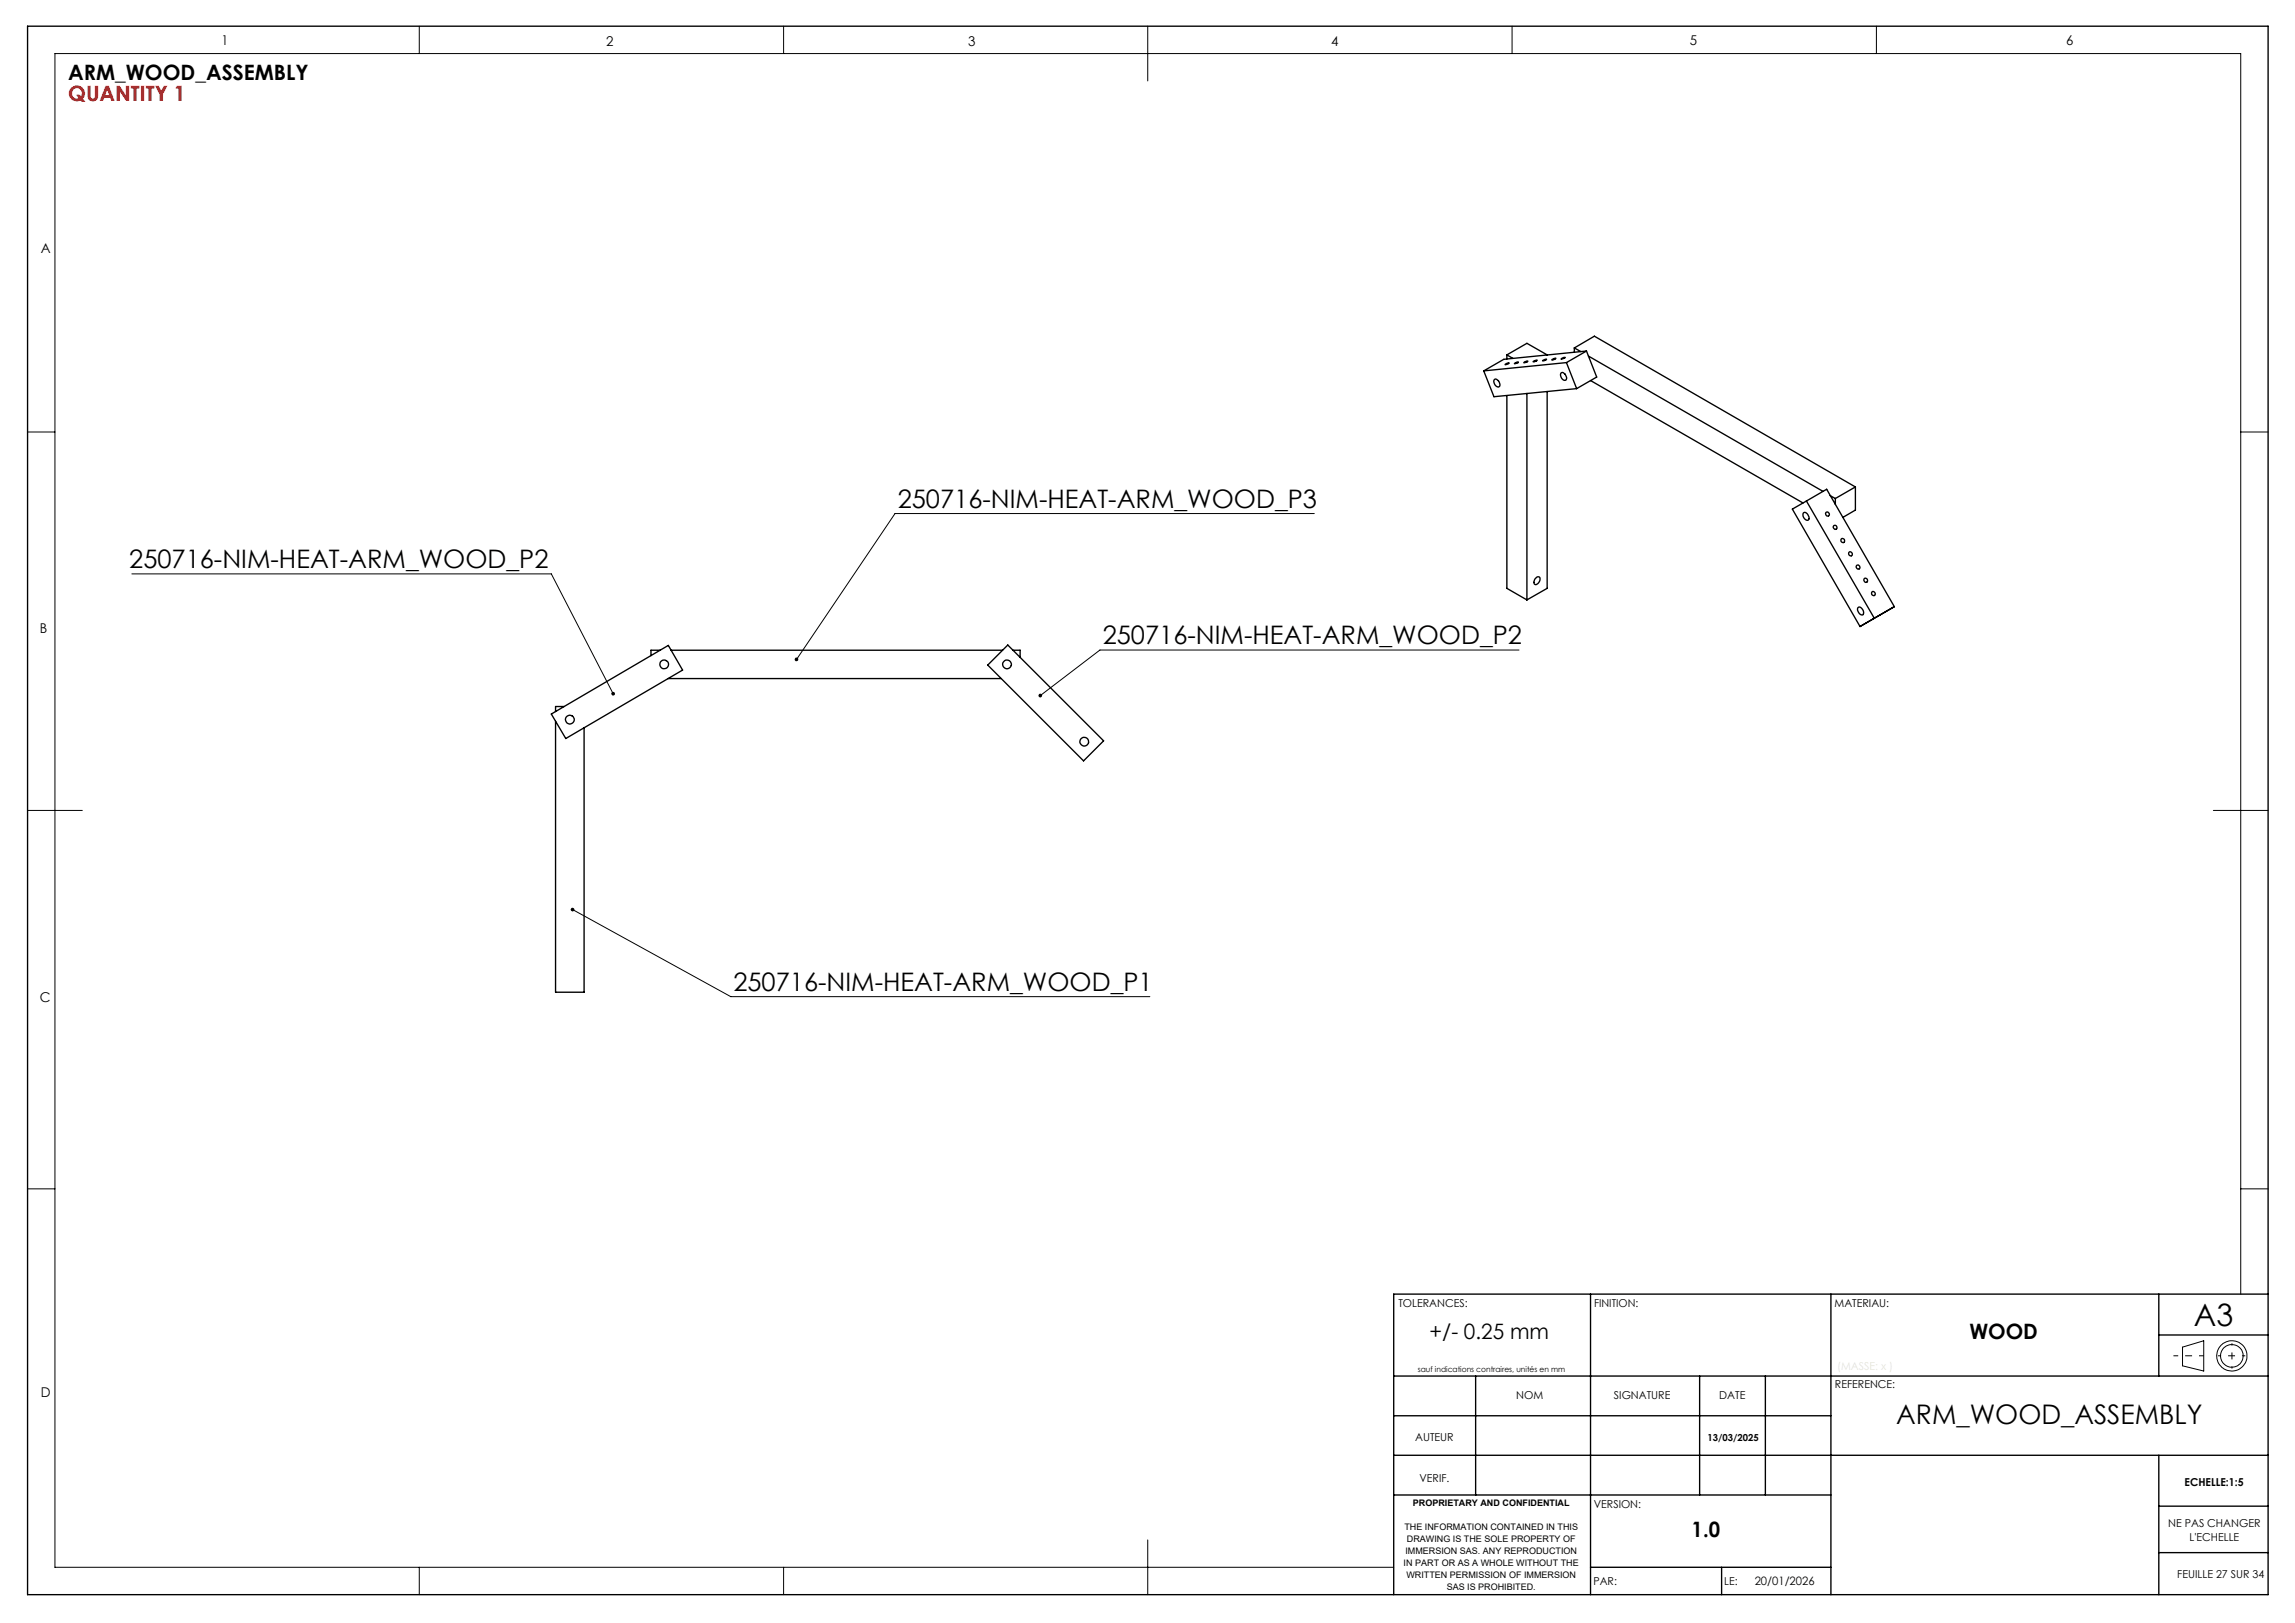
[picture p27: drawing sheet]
<svg xmlns="http://www.w3.org/2000/svg" width="420mm" height="297mm" viewBox="0 0 420 297" stroke-linecap="round" stroke-linejoin="round" font-family="sans-serif">
<defs><g id="words">
<text font-size="5.6" x="401.5" y="242.6">A3</text>
<text font-size="4.9" x="347" y="260.7">ARM_WOOD_ASSEMBLY</text>
<g font-size="4.7">
<text x="164.3" y="92.9">250716-NIM-HEAT-ARM_WOOD_P3</text>
<text x="23.6" y="104">250716-NIM-HEAT-ARM_WOOD_P2</text>
<text x="201.8" y="117.9">250716-NIM-HEAT-ARM_WOOD_P2</text>
<text x="134.2" y="181.3">250716-NIM-HEAT-ARM_WOOD_P1</text>
</g>
<g font-size="3.9">
<text x="12.5" y="14.7">ARM_WOOD_ASSEMBLY</text>
<text x="261.6" y="245">+/- 0.25 mm</text>
<text x="360.4" y="245">WOOD</text>
<text x="309.6" y="281.3">1.0</text>
</g>
<text font-size="3.9" fill="#f00" x="12.5" y="18.6">QUANTITY 1</text>
<g font-size="2.5">
<text x="40.5" y="8.2">1</text>
<text x="110.9" y="8.4">2</text>
<text x="177.2" y="8.4">3</text>
<text x="243.6" y="8.4">4</text>
<text x="309.3" y="8.2">5</text>
<text x="378.1" y="8.2">6</text>
<text x="7.4" y="46.4">A</text>
<text x="7.3" y="115.8">B</text>
<text x="7.3" y="183.3">C</text>
<text x="7.5" y="255.6">D</text>
</g>
<text font-size="2.1" x="321.1" y="290.1">20/01/2026</text>
<g font-size="2">
<text x="255.9" y="239.1">TOLERANCES:</text>
<text x="291.7" y="239.1">FINITION:</text>
<text x="335.7" y="239.1">MATERIAU:</text>
<text x="277.5" y="256.1">NOM</text>
<text x="295.4" y="256.1">SIGNATURE</text>
<text x="314.6" y="256.1">DATE</text>
<text x="335.8" y="254">REFERENCE:</text>
<text x="259" y="263.6">AUTEUR</text>
<text x="259.8" y="271.2">VERIF.</text>
<text x="291.7" y="276">VERSION:</text>
<text x="399.8" y="272">ECHELLE:1:5</text>
<text x="396.8" y="279.5">NE PAS CHANGER</text>
<text x="400.7" y="282">L'ECHELLE</text>
<text x="291.6" y="290.1">PAR:</text>
<text x="315.5" y="290.1">LE:</text>
<text x="398.5" y="288.7">FEUILLE 27 SUR 34</text>
</g>
<text font-size="1.8" x="312.5" y="263.7">13/03/2025</text>
<g font-size="1.6">
<text x="258.6" y="275.6">PROPRIETARY AND CONFIDENTIAL</text>
<text x="257" y="280">THE INFORMATION CONTAINED IN THIS</text>
<text x="256.9" y="286.6">IN PART OR AS A WHOLE WITHOUT THE</text>
<text x="257.2" y="284.4">IMMERSION SAS. ANY REPRODUCTION</text>
<text x="257.5" y="282.2">DRAWING IS THE SOLE PROPERTY OF</text>
<text x="257.4" y="288.8">WRITTEN PERMISSION OF IMMERSION</text>
<text x="264.8" y="291">SAS IS PROHIBITED.</text>
</g>
<text font-size="1.4" x="259.5" y="251">sauf indications contraires, unités en mm</text>
</g></defs>
<g fill="none" stroke="#000" stroke-width=".25">
<path d="M5 4.8h410.1v287h-410.1zM271.5 67.9l1.9 4.7 15.1-1.5M273.5 69.5a.87 .87 0 0 1 1 1v.2a.7 .7 0 0 1-.8-.1 .7 .7 0 0 1-.3-.6zM275.5 66.6a.48 .48 0 0 1 .7-.1l-.8 .2zM275.8 64.9v.8M275.8 72.4v35.3l3.6 2.1M275.8 64.9l1.1 .7M275.8 64.9l3.6-2.1 3.7 2.1M277.1 66.5l.8-.3-.1 .2zM278.9 66.3l.5-.2h.2l-.2 .2zM279.4 72v37.8M280.6 66.2l.7-.3-.2 .2z"/>
<path d="M282.3 66l.7-.2-.4 .2zM283.1 71.6v36.1l-3.7 2.1M283.1 64.9v.1M284 65.8l.7-.3-.4 .3-.3 .1zM285.7 68.3a.86 .86 0 0 1 1 1l-.1 .2a.68 .68 0 0 1-.7-.1 .68 .68 0 0 1-.3-.6zM285.7 65.7l.8-.3zM286.7 66.4l-15.2 1.5M286.7 66.4l1.8 4.7M288.1 63.7l1.2 .6M288.1 63.7l3.7-2.2 47.7 27.6M288.1 63.7v.8M290.3 64.2l1.9 4.8-3.7 2.1"/>
<path d="M290.3 64.2l-3.6 2.2M290.3 64.2l-15.1 1.6-3.7 2.1M290.7 65.2l42.9 24.7M291.1 69.6l38.9 22.4M330.1 93.8a.88 .88 0 0 1 .8 .5 .88 .88 0 0 1 0 .9 .97 .97 0 0 1-.8-1.4zM330.6 91.7l12.4 21.4M330.6 91.7l-2.6 1.5 12.4 21.4M330.6 91.7l3.7-2.2 12.4 21.5M334.9 90.7l1 .5M335.9 91.2v1.1M339.5 89.1l-3.6 2.1M339.5 89.1v4.2l-2.2 1.4"/>
<path d="M120.8 119h-1.7v1M122.8 119h60.7M184.4 118l17.6 17.6-3.7 3.6-17.5-17.5zM185.3 119h1.4v1.3M280.9 105.9l.2-.1a.43 .43 0 0 1 .6-.2 .43 .43 0 0 1 .1 .7l-.2 .4a.47 .47 0 0 1-.8 .2 .47 .47 0 0 1 0-.8zM340.1 111.2a.88 .88 0 0 1 .9 1.1v.1a.85 .85 0 0 1-.9-.3 .85 .85 0 0 1 0-.9zM343 113.1l-2.6 1.5M346.7 111l-6.3 3.6M346.7 111l-3.7 2.1M100.9 130.7l21.4-12.6 2.6 4.5-21.4 12.5zM101.7 132v49.6h5.2v-48.4M103.2 129.3h-1.5v.9"/>
<path d="M122.2 124.2h61M291.1 236.8v55M335.1 236.8v55M395.1 236.8v15M415.1 236.8h-160v55M255.1 251.8h160M255.1 259.1h80M270.1 251.8v21.8M311 251.8v21.8M323.1 251.8v21.8M395.1 244.3h20M255.1 266.3h160"/>
<path d="M255.1 273.6h80M395.1 275.6h20M395.1 266.3v25.5M291.1 286.8h44M315.1 286.8v5M395.1 284.1h20"/>
<circle cx="334.4" cy="94.1" r=".37"/>
<circle cx="335.8" cy="96.5" r=".37"/>
<circle cx="337.2" cy="99" r=".37"/>
<circle cx="338.6" cy="101.4" r=".37"/>
<circle cx="340" cy="103.8" r=".37"/>
<circle cx="341.4" cy="106.2" r=".37"/>
<circle cx="342.8" cy="108.7" r=".37"/>
<circle cx="104.3" cy="131.7" r=".8"/>
<circle cx="121.5" cy="121.6" r=".79"/>
<circle cx="184.3" cy="121.6" r=".8"/>
<circle cx="198.4" cy="135.7" r=".8"/>
</g>
<g fill="none" stroke="#000" stroke-width=".18">
<path d="M76.7 4.8v5M143.4 4.8v5M210 4.8v10M276.7 4.8v5M343.4 4.8v5M5 79.1h5.1M410.1 79.1h5M240.5 94h-76.7l-18 26.7M24.1 105h76.8l11.3 22M278 119h-76.7l-10.9 8.3M5 148.3h10.1M405.1 148.3h10"/>
<path d="M104.8 166.4l28.9 16h76.7M5 217.6h5.1M410.1 217.6h5M410.1 236.8v-227h-400v277h245M399.4 246.5l3.9-1.1v5.5l-3.9-1zM76.7 286.8v5M143.4 286.8v5M210 281.8v10"/>
<circle cx="408.4" cy="248.1" r="2.08"/>
<circle cx="408.4" cy="248.1" r="2.78"/>
</g>
<path d="M397.8 248.1h5.5" fill="none" stroke="#000" stroke-width=".18" stroke-dasharray="30.5 1.3 1.3 1.3" stroke-dashoffset="29.6" stroke-linecap="butt"/>
<path d="M408.5 245.8v4.6" fill="none" stroke="#000" stroke-width=".18" stroke-dasharray="30.5 1.3 1.3 1.3" stroke-dashoffset="30.1" stroke-linecap="butt"/>
<path d="M405.9 248.1h5" fill="none" stroke="#000" stroke-width=".18" stroke-dasharray="30.5 1.3 1.3 1.3" stroke-dashoffset="29.9" stroke-linecap="butt"/>
<path d="M104.5 166.2l.3 .2-.3-.1a.34 .34 0 0 0 .3 .5 .34 .34 0 0 0 .3-.6 .34 .34 0 0 0-.6 0zM112 126.7a.33 .33 0 0 0-.1 .4 .33 .33 0 0 0 .5 .1l-.2-.2 .2 .2a.33 .33 0 0 0 .1-.4 .33 .33 0 0 0-.5-.1zM145.6 120.4a.36 .36 0 0 0 0 .6l.2-.3-.2 .3a.34 .34 0 0 0 .5-.3 .34 .34 0 0 0-.5-.3zM190.1 127v.5l.3-.2-.3 .2a.34 .34 0 0 0 .5 0 .34 .34 0 0 0 0-.4 .34 .34 0 0 0-.5-.1z" fill="#000"/>
<use href="#words"/>
</svg>
